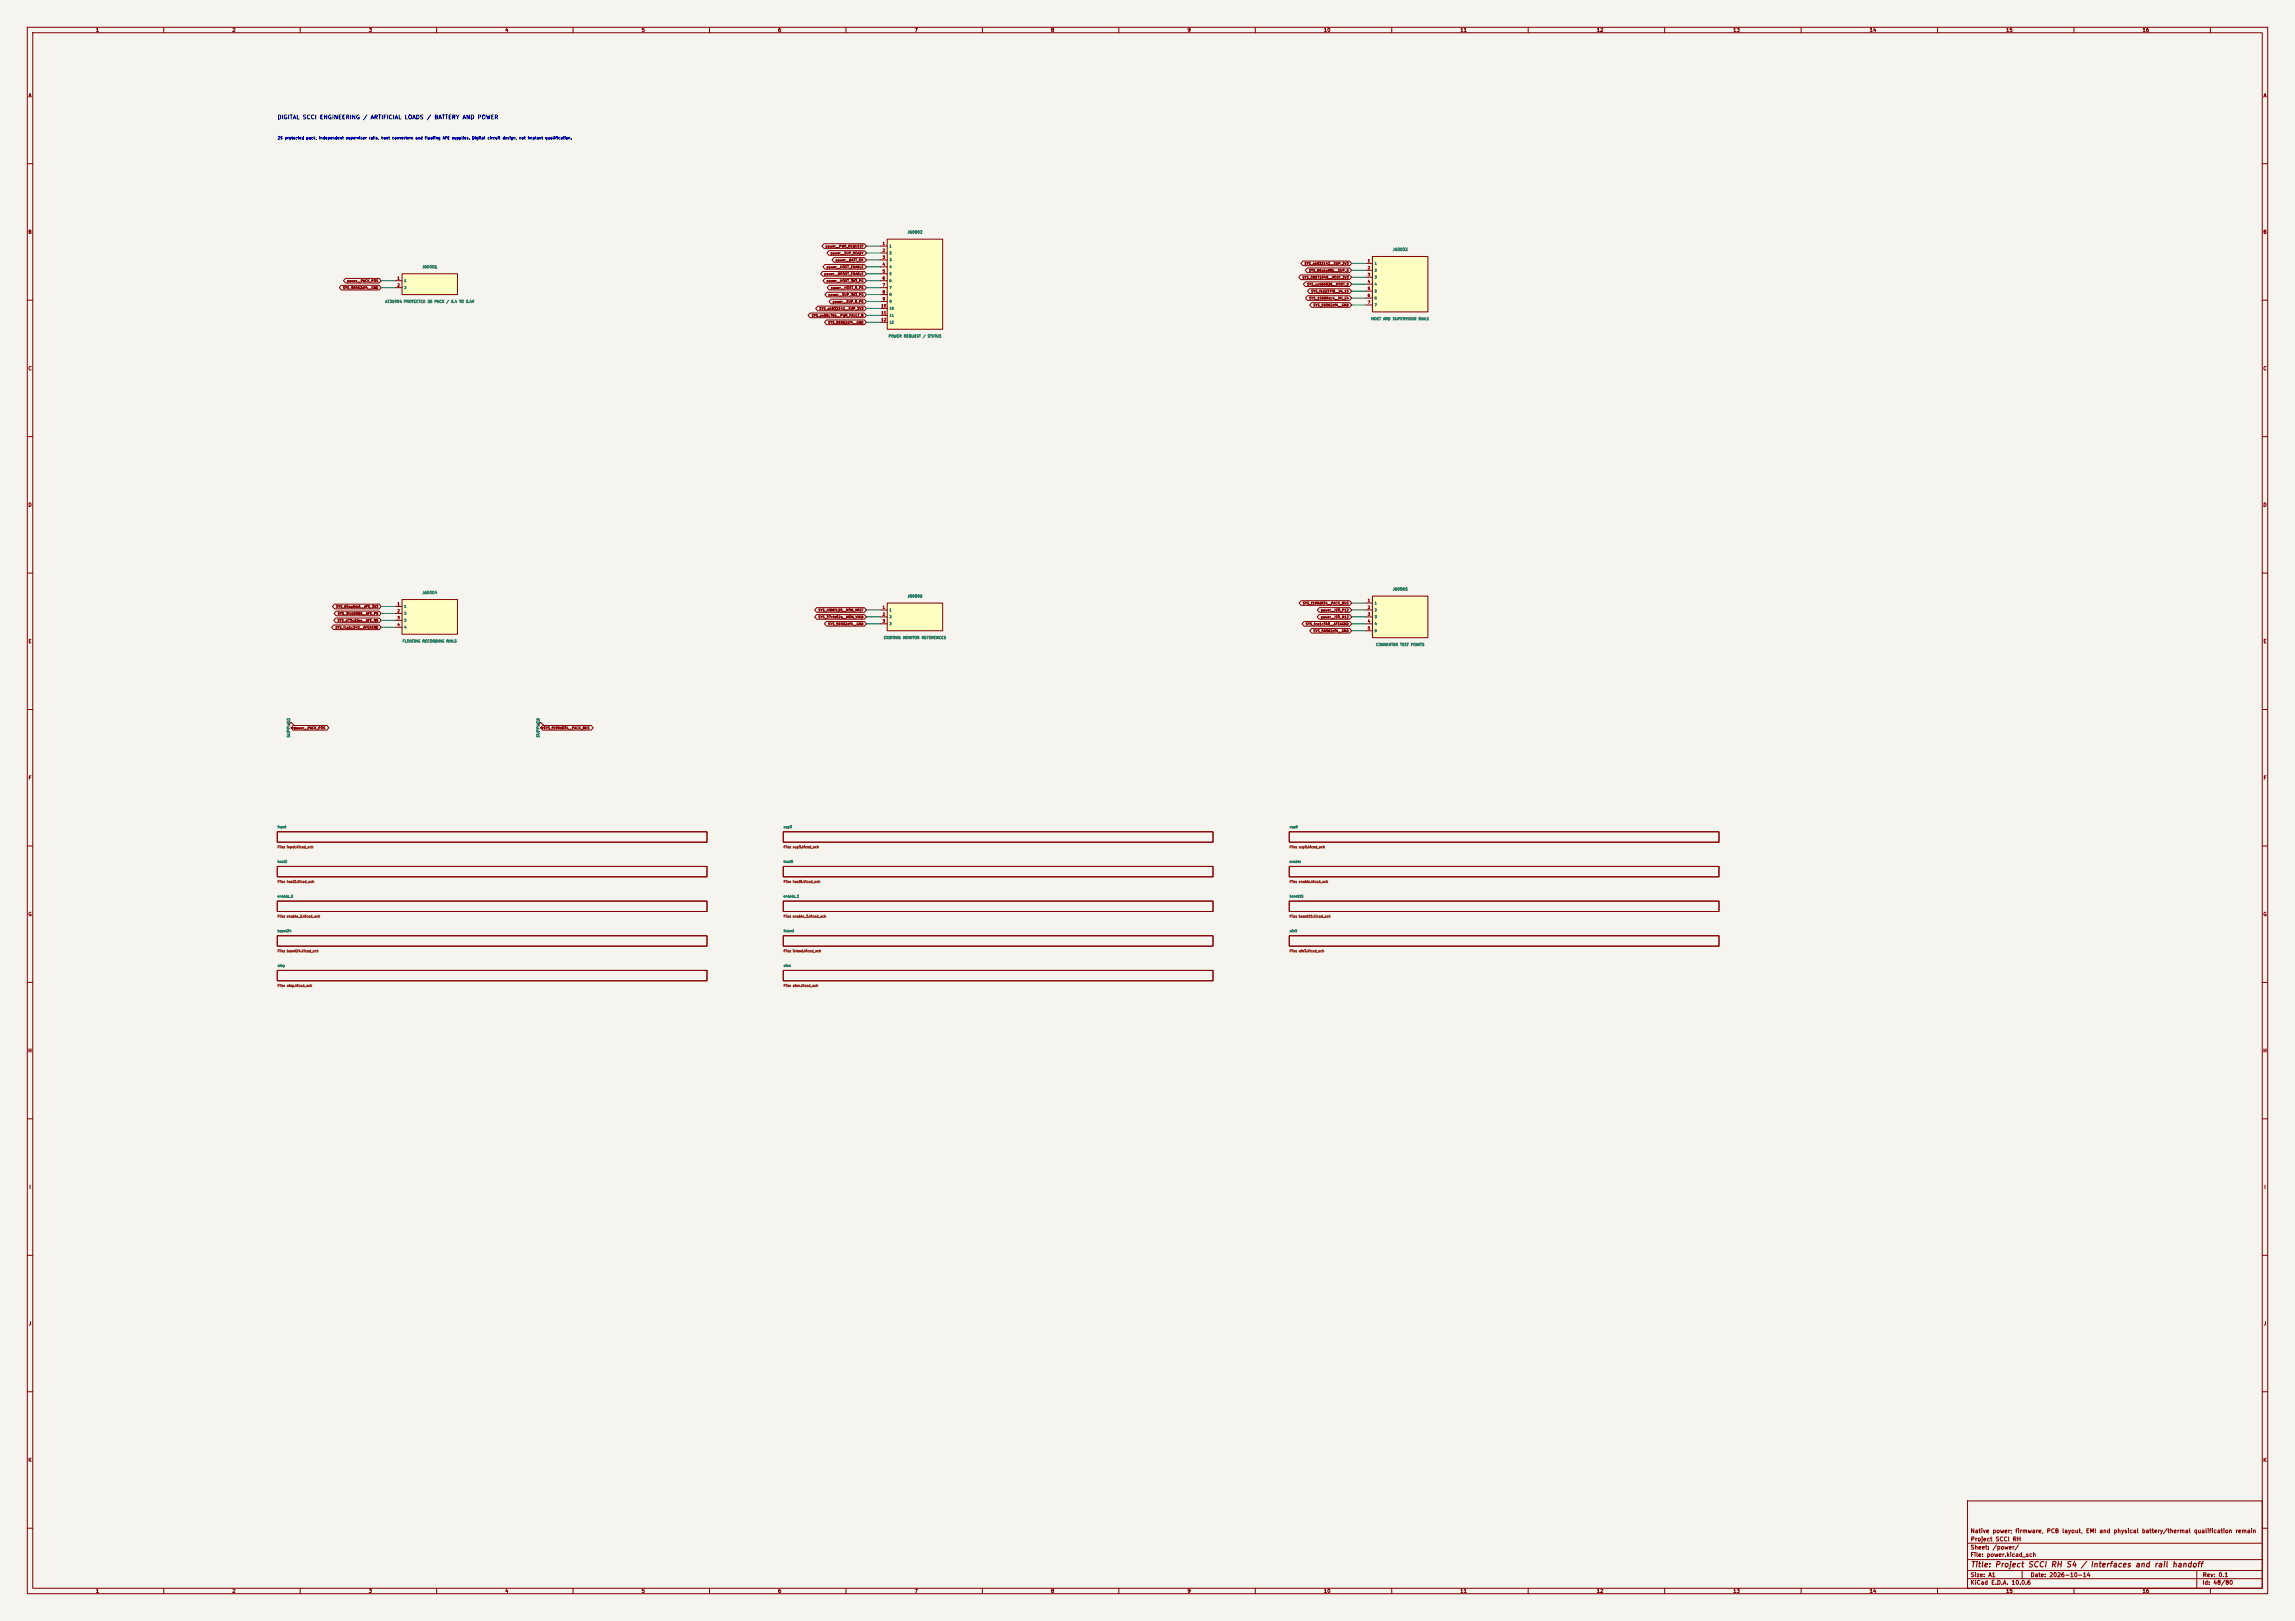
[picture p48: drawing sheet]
<svg xmlns="http://www.w3.org/2000/svg" width="841mm" height="594mm" viewBox="0 0 841 594" stroke-linecap="round" stroke-linejoin="round" font-family="sans-serif">
<defs><g id="words">
<text font-size="2" fill="#840000" x="722" y="574.8">Title: Project SCCI RH S4 / Interfaces and rail handoff</text>
<text font-size="1.5" fill="#0000c2" x="101.6" y="44.1">DIGITAL SCCI ENGINEERING / ARTIFICIAL LOADS / BATTERY AND POWER</text>
<g font-size="1.5" fill="#840000">
<text x="721.9" y="562.1">Native power; firmware, PCB layout, EMI and physical battery/thermal qualification remain</text>
<text x="721.9" y="568.1">Sheet: /power/</text>
<text x="722" y="565.1">Project SCCI RH</text>
<text x="721.9" y="570.8">File: power.kicad_sch</text>
<text x="721.9" y="581">KiCad E.D.A. 10.0.6</text>
<text x="721.9" y="578.2">Size: A1</text>
<text x="743.9" y="578.2">Date: 2026-10-14</text>
<text x="806.9" y="581">Id: 48/80</text>
<text x="807" y="578.2">Rev: 0.1</text>
</g>
<g font-size="1.3" fill="#840000">
<text x="35" y="12">1</text>
<text x="85" y="12">2</text>
<text x="135" y="12">3</text>
<text x="185" y="12">4</text>
<text x="235" y="12">5</text>
<text x="285" y="12">6</text>
<text x="335" y="12">7</text>
<text x="385" y="12">8</text>
<text x="435" y="12">9</text>
<text x="485" y="12">10</text>
<text x="535" y="12">11</text>
<text x="585" y="12">12</text>
<text x="635" y="12">13</text>
<text x="685" y="12">14</text>
<text x="735" y="12">15</text>
<text x="785" y="12">16</text>
<text x="10.3" y="36">A</text>
<text x="829.3" y="36">A</text>
<text x="10.2" y="86">B</text>
<text x="829.2" y="86">B</text>
<text x="10.2" y="136">C</text>
<text x="829.2" y="136">C</text>
<text x="10.2" y="186">D</text>
<text x="829.2" y="186">D</text>
<text x="10.3" y="236">E</text>
<text x="829.3" y="236">E</text>
<text x="10.3" y="286">F</text>
<text x="829.3" y="286">F</text>
<text x="10.2" y="336">G</text>
<text x="829.2" y="336">G</text>
<text x="10.2" y="386">H</text>
<text x="829.2" y="386">H</text>
<text x="10.6" y="436">I</text>
<text x="829.6" y="436">I</text>
<text x="10.4" y="486">J</text>
<text x="829.4" y="486">J</text>
<text x="10.2" y="536">K</text>
<text x="829.2" y="536">K</text>
<text x="35" y="584">1</text>
<text x="85" y="584">2</text>
<text x="135" y="584">3</text>
<text x="185" y="584">4</text>
<text x="235" y="584">5</text>
<text x="285" y="584">6</text>
<text x="335" y="584">7</text>
<text x="385" y="584">8</text>
<text x="435" y="584">9</text>
<text x="485" y="584">10</text>
<text x="535" y="584">11</text>
<text x="585" y="584">12</text>
<text x="635" y="584">13</text>
<text x="685" y="584">14</text>
<text x="735" y="584">15</text>
<text x="785" y="584">16</text>
</g>
<text font-size="1" fill="#0000c2" x="101.6" y="51.3">2S protected pack, independent supervisor rails, host converters and floating AFE supplies. Digital circuit design, not implant qualification.</text>
<g font-size="1" fill="#a90000">
<text x="323.3" y="90">1</text>
<text x="323.3" y="92.5">2</text>
<text x="323.3" y="95.1">3</text>
<text x="323.3" y="97.6">4</text>
<text x="323.3" y="100.1">5</text>
<text x="501.1" y="96.3">1</text>
<text x="501.1" y="98.9">2</text>
<text x="501.1" y="101.4">3</text>
<text x="145.5" y="102.7">1</text>
<text x="145.5" y="105.2">2</text>
<text x="323.3" y="102.7">6</text>
<text x="323.3" y="105.2">7</text>
<text x="323.3" y="107.8">8</text>
<text x="501.1" y="104">4</text>
<text x="501.1" y="106.5">5</text>
<text x="322.8" y="112.8">10</text>
<text x="323.3" y="110.3">9</text>
<text x="501.1" y="109">6</text>
<text x="501.1" y="111.6">7</text>
<text x="322.8" y="115.4">11</text>
<text x="322.8" y="117.9">12</text>
<text x="501.1" y="220.8">1</text>
<text x="145.5" y="222.1">1</text>
<text x="145.5" y="224.6">2</text>
<text x="145.5" y="227.1">3</text>
<text x="323.3" y="223.3">1</text>
<text x="323.3" y="225.9">2</text>
<text x="501.1" y="223.3">2</text>
<text x="501.1" y="225.9">3</text>
<text x="145.5" y="229.7">4</text>
<text x="323.3" y="228.4">3</text>
<text x="501.1" y="228.4">4</text>
<text x="501.1" y="231">5</text>
<text x="108.4" y="267.3" transform="rotate(-90 108.4 267.3)">1</text>
<text x="199.8" y="267.3" transform="rotate(-90 199.8 267.3)">1</text>
</g>
<g font-size="1" fill="#006464">
<text x="332.4" y="85.8">J60002</text>
<text x="510.2" y="92.2">J60003</text>
<text x="154.6" y="98.5">J60001</text>
<text x="141.1" y="111.2">AT31004 PROTECTED 2S PACK / 6.4 TO 8.4V</text>
<text x="502.4" y="117.6">HOST AND SUPERVISOR RAILS</text>
<text x="325.5" y="123.9">POWER REQUEST / STATUS</text>
<text x="154.6" y="217.9">J60004</text>
<text x="332.4" y="219.2">J60006</text>
<text x="510.2" y="216.7">J60005</text>
<text x="147.4" y="235.7">FLOATING RECORDING RAILS</text>
<text x="323.7" y="234.4">EXISTING MONITOR REFERENCES</text>
<text x="504.1" y="236.9">CONVERTER TEST POINTS</text>
<text x="106.5" y="270.4" transform="rotate(-90 106.5 270.4)">SUPPLIED</text>
<text x="197.9" y="270.4" transform="rotate(-90 197.9 270.4)">SUPPLIED</text>
</g>
<g font-size=".9" fill="#840000">
<text x="302.4" y="90.9">power__PWR_REQUEST</text>
<text x="304.3" y="93.4">power__SUP_READY</text>
<text x="306.1" y="96">power__BATT_OK</text>
<text x="301.9" y="101">power__BOOST_ENABLE</text>
<text x="302.8" y="98.5">power__HOST_ENABLE</text>
<text x="477.9" y="97.2">SYS_ab932142__SUP_3V3</text>
<text x="479.5" y="99.8">SYS_66aba95b__SUP_5</text>
<text x="125.6" y="106.1">SYS_56562df4__GND</text>
<text x="127.1" y="103.6">power__PACK_POS</text>
<text x="302.8" y="103.6">power__HOST_3V3_PG</text>
<text x="304.3" y="106.1">power__HOST_5_PG</text>
<text x="477.2" y="102.3">SYS_08572049__HOST_3V3</text>
<text x="478.9" y="104.8">SYS_ce166826__HOST_5</text>
<text x="480.4" y="107.4">SYS_fb2237f8__VA_15</text>
<text x="300.1" y="113.7">SYS_ab932142__SUP_3V3</text>
<text x="303.5" y="108.7">power__SUP_3V3_PG</text>
<text x="305" y="111.2">power__SUP_5_PG</text>
<text x="479.6" y="109.9">SYS_15689dc4__VH_24</text>
<text x="481.2" y="112.5">SYS_56562df4__GND</text>
<text x="297.3" y="116.3">SYS_ee59c76b__PWR_FAULT_N</text>
<text x="303.4" y="118.8">SYS_56562df4__GND</text>
<text x="477.3" y="221.7">SYS_f199d834__PACK_BUS</text>
<text x="123.1" y="223">SYS_65aafbb6__AFE_3V3</text>
<text x="123.7" y="225.5">SYS_3fdd5066__AFE_P5</text>
<text x="299.8" y="226.8">SYS_37cfe02a__MON_VMID</text>
<text x="299.8" y="224.2">SYS_4f66f129__MON_VREF</text>
<text x="483.9" y="226.8">power__ISO_N12</text>
<text x="484" y="224.2">power__ISO_P12</text>
<text x="122.8" y="230.6">SYS_fca1c340__AFEAGND</text>
<text x="123.5" y="228">SYS_d73cd2ee__AFE_N5</text>
<text x="303.4" y="229.3">SYS_56562df4__GND</text>
<text x="478.4" y="229.3">SYS_fca1c340__AFEAGND</text>
<text x="481.2" y="231.8">SYS_56562df4__GND</text>
<text x="107.7" y="267.4">power__PACK_POS</text>
<text x="199.1" y="267.4">SYS_f199d834__PACK_BUS</text>
</g>
<g font-size=".9" fill="#006464">
<text x="325.8" y="90.8">1</text>
<text x="325.8" y="93.4">2</text>
<text x="325.8" y="95.9">3</text>
<text x="325.8" y="98.4">4</text>
<text x="325.8" y="101">5</text>
<text x="503.6" y="97.2">1</text>
<text x="503.6" y="99.7">2</text>
<text x="148" y="103.5">1</text>
<text x="148" y="106.1">2</text>
<text x="325.8" y="103.5">6</text>
<text x="325.8" y="106.1">7</text>
<text x="503.6" y="102.2">3</text>
<text x="503.6" y="104.8">4</text>
<text x="503.6" y="107.3">5</text>
<text x="325.8" y="108.6">8</text>
<text x="325.8" y="111.1">9</text>
<text x="325.8" y="113.7">10</text>
<text x="503.6" y="109.9">6</text>
<text x="503.6" y="112.4">7</text>
<text x="325.8" y="116.2">11</text>
<text x="325.8" y="118.8">12</text>
<text x="503.6" y="221.6">1</text>
<text x="148" y="222.9">1</text>
<text x="148" y="225.4">2</text>
<text x="148" y="228">3</text>
<text x="325.8" y="224.2">1</text>
<text x="325.8" y="226.7">2</text>
<text x="503.6" y="224.2">2</text>
<text x="503.6" y="226.7">3</text>
<text x="148" y="230.5">4</text>
<text x="325.8" y="229.2">3</text>
<text x="503.6" y="229.2">4</text>
<text x="503.6" y="231.8">5</text>
<text x="101.6" y="303.7">input</text>
<text x="287" y="303.7">sup3</text>
<text x="472.5" y="303.7">sup5</text>
<text x="101.6" y="316.4">host3</text>
<text x="287" y="316.4">host5</text>
<text x="472.5" y="316.4">enable</text>
<text x="101.6" y="329.1">enable_2</text>
<text x="287" y="329.1">enable_3</text>
<text x="472.5" y="329.1">boost15</text>
<text x="101.6" y="341.8">boost24</text>
<text x="287" y="341.8">island</text>
<text x="472.5" y="341.8">afe3</text>
<text x="101.6" y="354.5">afep</text>
<text x="287" y="354.5">afen</text>
</g>
<g font-size=".9" fill="#725600">
<text x="101.6" y="311">File: input.kicad_sch</text>
<text x="287" y="311">File: sup3.kicad_sch</text>
<text x="472.5" y="311">File: sup5.kicad_sch</text>
<text x="101.6" y="323.7">File: host3.kicad_sch</text>
<text x="287" y="323.7">File: host5.kicad_sch</text>
<text x="472.5" y="323.7">File: enable.kicad_sch</text>
<text x="101.6" y="336.4">File: enable_2.kicad_sch</text>
<text x="287" y="336.4">File: enable_3.kicad_sch</text>
<text x="472.5" y="336.4">File: boost15.kicad_sch</text>
<text x="101.6" y="349.1">File: boost24.kicad_sch</text>
<text x="287" y="349.1">File: island.kicad_sch</text>
<text x="472.5" y="349.1">File: afe3.kicad_sch</text>
<text x="101.6" y="361.8">File: afep.kicad_sch</text>
<text x="287" y="361.8">File: afen.kicad_sch</text>
</g>
</g></defs>
<path d="M0 0h841v594h-841z" fill="#f5f4ef" stroke="#f5f4ef" stroke-width=".37"/>
<g fill="none" stroke="#840000" stroke-width=".37">
<path d="M10 10h821v574h-821zM12 12h817v570h-817zM60 10v2M110 10v2M160 10v2M210 10v2M260 10v2M310 10v2M360 10v2M410 10v2M460 10v2M510 10v2"/>
<path d="M560 10v2M610 10v2M660 10v2M710 10v2M760 10v2M810 10v2M10 60h2M829 60h2M10 110h2M829 110h2M10 160h2M829 160h2"/>
<path d="M10 210h2M829 210h2M10 260h2M829 260h2M105.7 265.7l1-1 1 1M106.7 266.7h.1M197.1 265.7l1-1 1 1M198.1 266.7h.1M10 310h2M101.6 317.5h157.5v3.8h-157.5zM101.6 304.8h157.5v3.8h-157.5zM287 304.8h157.5v3.8h-157.5z"/>
<path d="M287 317.5h157.5v3.8h-157.5zM472.4 317.5h157.5v3.8h-157.5zM472.4 304.8h157.5v3.8h-157.5zM829 310h2M101.6 330.2h157.5v3.8h-157.5zM287 330.2h157.5v3.8h-157.5zM472.4 330.2h157.5v3.8h-157.5zM10 360h2M101.6 355.6h157.5v3.8h-157.5zM101.6 342.9h157.5v3.8h-157.5zM287 342.9h157.5v3.8h-157.5zM287 355.6h157.5v3.8h-157.5z"/>
<path d="M472.4 342.9h157.5v3.8h-157.5zM829 360h2M10 410h2M829 410h2M10 460h2M829 460h2M10 510h2M829 510h2M10 560h2M721 550h108v32h-108zM829 560h2M721 578.5h108"/>
<path d="M721 575.5h108M721 571.5h108M721 565.5h108M741 575.5v3M805 575.5v6.5M60 582v2M110 582v2M160 582v2M210 582v2M260 582v2M310 582v2M360 582v2"/>
<path d="M410 582v2M460 582v2M510 582v2M560 582v2M610 582v2M660 582v2M710 582v2M760 582v2M810 582v2"/>
</g>
<path d="M325.1 87.6h20.3v33h-20.3z" fill="#ffffc2"/>
<g fill="none" stroke="#840000" stroke-width=".37">
<path d="M322.6 90.2h2.5M322.6 92.7h2.5M322.6 95.2h2.5M322.6 97.8h2.5M325.1 87.6h20.3v33h-20.3zM322.6 100.3h2.5M322.6 102.9h2.5M322.6 105.4h2.5M322.6 107.9h2.5M322.6 110.5h2.5M322.6 113h2.5M322.6 115.6h2.5"/>
<path d="M322.6 118.1h2.5"/>
</g>
<path d="M147.3 219.7h20.3v12.7h-20.3z" fill="#ffffc2"/>
<path d="M147.3 219.7h20.3v12.7h-20.3zM144.8 222.2h2.5M144.8 224.8h2.5M144.8 227.3h2.5M144.8 229.9h2.5" fill="none" stroke="#840000" stroke-width=".37"/>
<path d="M502.9 218.4h20.3v15.3h-20.3z" fill="#ffffc2"/>
<path d="M502.9 218.4h20.3v15.3h-20.3zM500.4 221h2.5M500.4 223.5h2.5M500.4 226.1h2.5M500.4 228.6h2.5M500.4 231.1h2.5" fill="none" stroke="#840000" stroke-width=".37"/>
<path d="M502.9 94h20.3v20.3h-20.3z" fill="#ffffc2"/>
<path d="M500.4 96.5h2.5M500.4 99.1h2.5M502.9 94h20.3v20.3h-20.3zM500.4 101.6h2.5M500.4 104.1h2.5M500.4 106.7h2.5M500.4 109.2h2.5M500.4 111.8h2.5" fill="none" stroke="#840000" stroke-width=".37"/>
<path d="M325.1 221h20.3v10.1h-20.3z" fill="#ffffc2"/>
<path d="M322.6 223.5h2.5M322.6 226.1h2.5M322.6 228.6h2.5M325.1 221h20.3v10.1h-20.3z" fill="none" stroke="#840000" stroke-width=".37"/>
<path d="M147.3 100.3h20.3v7.6h-20.3z" fill="#ffffc2"/>
<g fill="none" stroke="#840000" stroke-width=".37">
<path d="M301.5 99.5h15.3l.7 .8-.7 .9h-15.3l-.8-.9zM301.9 89.3h14.9l.7 .9-.7 .8h-14.9l-.7-.8zM302.3 96.9h14.5l.7 .9-.7 .8h-14.5l-.7-.8zM303.8 91.9h13l.7 .8-.7 .9h-13l-.8-.9zM305.6 94.4h11.2l.7 .8-.7 .9h-11.2l-.7-.9zM477.4 95.7h17.2l.7 .8-.7 .9h-17.2l-.7-.9zM479.1 98.2h15.5l.7 .9-.7 .8h-15.5l-.8-.8zM125.1 104.6h13.9l.7 .8-.7 .9h-13.9l-.8-.9zM126.6 102h12.4l.7 .9-.7 .8h-12.4l-.7-.8zM144.8 102.9h2.5M144.8 105.4h2.5M147.3 100.3h20.3v7.6h-20.3z"/>
<path d="M296.8 114.7h20l.7 .9-.7 .8h-20l-.7-.8zM299.6 112.2h17.2l.7 .8-.7 .9h-17.2l-.7-.9zM302.3 102h14.5l.7 .9-.7 .8h-14.5l-.7-.8zM302.9 117.3h13.9l.7 .8-.7 .9h-13.9l-.8-.9zM303 107.1h13.8l.7 .8-.7 .9h-13.8l-.8-.9zM303.8 104.6h13l.7 .8-.7 .9h-13l-.7-.9zM304.5 109.6h12.3l.7 .9-.7 .8h-12.3l-.7-.8zM476.7 100.7h17.9l.7 .9-.7 .8h-17.9l-.8-.8zM478.4 103.3h16.2l.7 .8-.7 .9h-16.2l-.8-.9zM479.1 108.4h15.5l.7 .8-.7 .9h-15.5l-.7-.9zM479.9 105.8h14.7l.7 .9-.7 .8h-14.7l-.8-.8zM480.7 110.9h13.9l.7 .9-.7 .8h-13.9l-.8-.8z"/>
<path d="M122.3 229h16.7l.7 .9-.7 .8h-16.7l-.8-.8zM122.6 221.4h16.4l.7 .8-.7 .9h-16.4l-.8-.9zM123 226.5h16l.7 .8-.7 .9h-16l-.7-.9zM123.2 223.9h15.8l.7 .9-.7 .8h-15.8l-.8-.8zM299.3 225.2h17.5l.7 .9-.7 .8h-17.5l-.8-.8zM299.3 222.7h17.5l.7 .8-.7 .9h-17.5l-.8-.9zM302.9 227.7h13.9l.7 .9-.7 .8h-13.9l-.8-.8zM476.8 220.1h17.8l.7 .9-.7 .8h-17.8l-.8-.8zM477.9 227.7h16.7l.7 .9-.7 .8h-16.7l-.8-.8zM480.7 230.3h13.9l.7 .8-.7 .9h-13.9l-.8-.9zM483.4 225.2h11.2l.7 .9-.7 .8h-11.2l-.7-.8zM483.5 222.7h11.1l.7 .8-.7 .9h-11.1l-.8-.9z"/>
<path d="M107.4 265.8h12.4l.7 .9-.7 .8h-12.4l-.7-.8zM198.9 265.8h17.7l.8 .9-.8 .8h-17.7l-.8-.8z"/>
</g>
<g fill="none" stroke="#009600" stroke-width=".37">
<path d="M317.5 90.2h5.1M317.5 92.7h5.1M317.5 95.2h5.1M317.5 97.8h5.1M495.3 96.5h5.1M495.3 99.1h5.1M139.7 105.4h5.1M139.7 102.9h5.1M317.5 100.3h5.1M317.5 105.4h5.1M317.5 102.9h5.1M317.5 118.1h5.1"/>
<path d="M317.5 115.6h5.1M317.5 113h5.1M317.5 110.5h5.1M317.5 107.9h5.1M495.3 104.1h5.1M495.3 106.7h5.1M495.3 109.2h5.1M495.3 111.8h5.1M495.3 101.6h5.1M139.7 227.3h5.1M139.7 229.9h5.1M139.7 224.8h5.1"/>
<path d="M139.7 222.2h5.1M317.5 223.5h5.1M317.5 226.1h5.1M317.5 228.6h5.1M495.3 223.5h5.1M495.3 221h5.1M495.3 226.1h5.1M495.3 228.6h5.1M495.3 231.1h5.1"/>
</g>
<use href="#words"/>
</svg>
